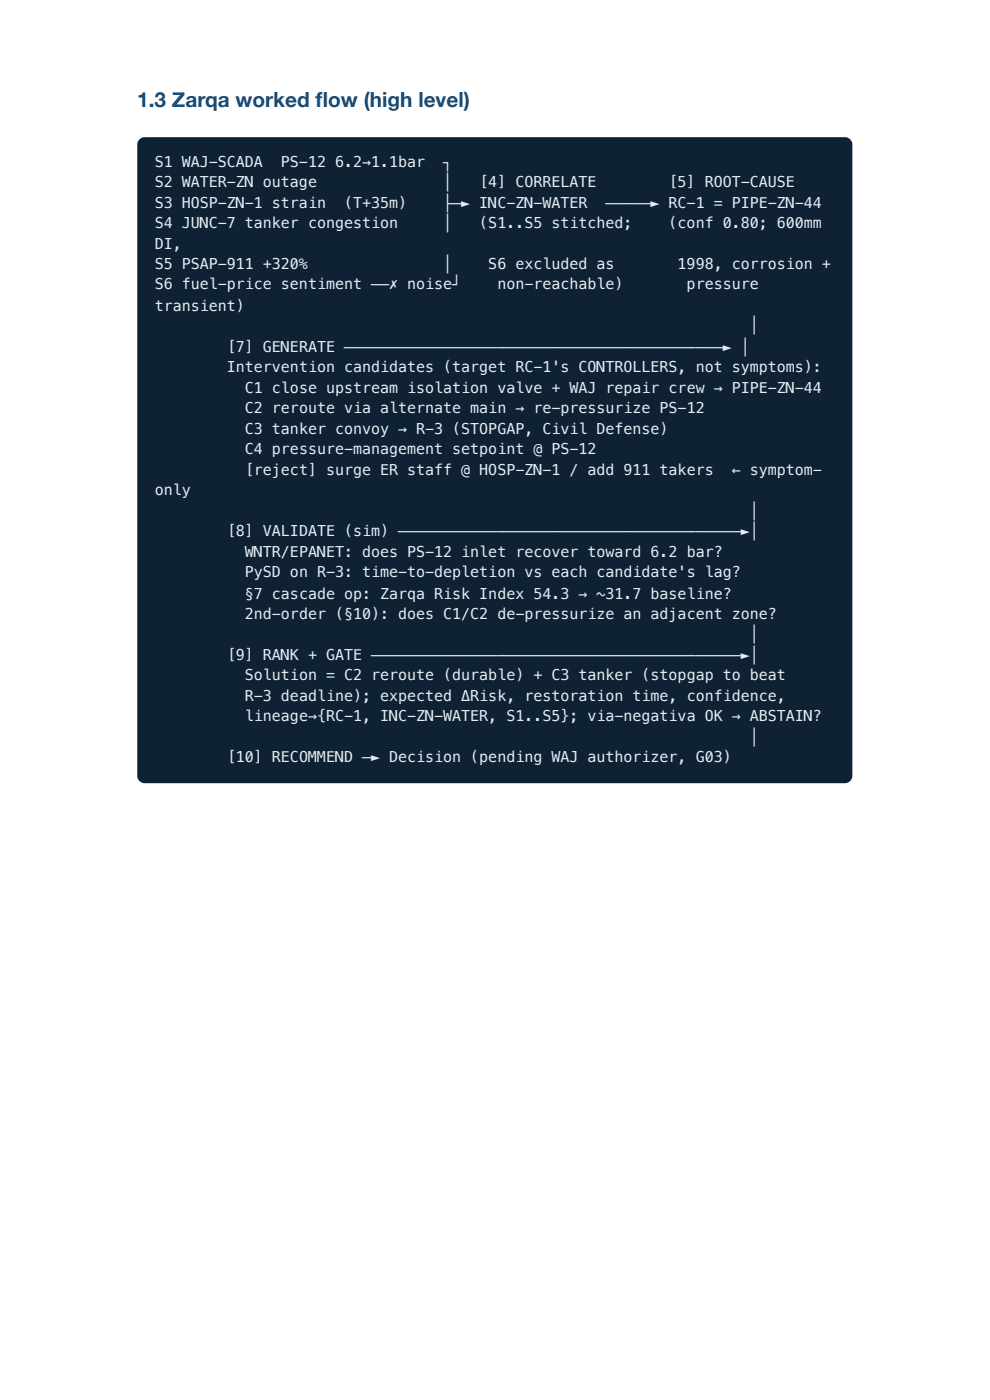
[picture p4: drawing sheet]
<svg xmlns="http://www.w3.org/2000/svg" width="210mm" height="297mm" viewBox="0 0 210 297" stroke-linecap="round" stroke-linejoin="round" font-family="sans-serif">
<defs><g id="words">
<text font-size="4.4" fill="#14507f" x="29.1" y="22.8">1.3 Zarqa worked fl ow (high level)</text>
<g font-size="3.2" fill="#e6edf3">
<text x="32.8" y="35.5">S1 WAJ-SCADA</text>
<text x="59.6" y="35.5">PS-12 6.2→1.1bar</text>
<text x="94" y="35.5">┐</text>
<text x="32.8" y="39.7">S2 WATER-ZN outage</text>
<text x="94" y="39.7">│</text>
<text x="101.6" y="39.7">[4] CORRELATE</text>
<text x="141.8" y="39.7">[5] ROOT-CAUSE</text>
<text x="32.8" y="44.2">S3 HOSP-ZN-1 strain</text>
<text x="72.9" y="44.2">(T+35m)</text>
<text x="94" y="44.2">├─► INC-ZN-WATER</text>
<text x="128.4" y="44.2">─────► RC-1 = PIPE-ZN-44</text>
<text x="32.8" y="48.4">S4 JUNC-7 tanker congestion</text>
<text x="32.8" y="52.9">DI,</text>
<text x="94" y="48.4">│</text>
<text x="101.6" y="48.4">(S1..S5 stitched;</text>
<text x="141.8" y="48.4">(conf 0.80; 600mm</text>
<text x="32.8" y="57.2">S5 PSAP-911 +320%</text>
<text x="94" y="57.2">│</text>
<text x="103.5" y="57.2">S6 excluded as</text>
<text x="143.7" y="57.2">1998, corrosion +</text>
<text x="32.8" y="61.4">S6 fuel-price sentiment ──✗ noise┘</text>
<text x="32.8" y="65.9">transient)</text>
<text x="105.4" y="61.4">non-reachable)</text>
<text x="145.6" y="61.4">pressure</text>
<text x="159" y="70.1">│</text>
<text x="48.1" y="74.6">[7] GENERATE ──────────────────────────────────────────► │</text>
<text x="48.1" y="78.8">Intervention candidates (target RC-1's CONTROLLERS, not symptoms):</text>
<text x="51.9" y="83.3">C1 close upstream isolation valve + WAJ repair crew → PIPE-ZN-44</text>
<text x="51.9" y="87.6">C2 reroute via alternate main → re-pressurize PS-12</text>
<text x="51.9" y="92.1">C3 tanker convoy → R-3 (STOPGAP, Civil Defense)</text>
<text x="51.9" y="96.3">C4 pressure-management setpoint @ PS-12</text>
<text x="51.9" y="100.8">[reject] surge ER staff @ HOSP-ZN-1 / add 911 takers</text>
<text x="155.1" y="100.8">← symptom-</text>
<text x="32.8" y="105">only</text>
<text x="48.1" y="113.8">[8] VALIDATE (sim) ──────────────────────────────────────►│</text>
<text x="159" y="109.5">│</text>
<text x="51.9" y="118.3">WNTR/EPANET: does PS-12 inlet recover toward 6.2 bar?</text>
<text x="51.9" y="122.5">PySD on R-3: time-to-depletion vs each candidate's lag?</text>
<text x="51.9" y="127">§7 cascade op: Zarqa Risk Index 54.3 → ~31.7 baseline?</text>
<text x="51.9" y="131.2">2nd-order (§10): does C1/C2 de-pressurize an adjacent zone?</text>
<text x="159" y="135.5">│</text>
<text x="48.1" y="140">[9] RANK + GATE ─────────────────────────────────────────►│</text>
<text x="51.9" y="144.2">Solution = C2 reroute (durable) + C3 tanker (stopgap to beat</text>
<text x="51.9" y="148.7">R-3 deadline); expected ΔRisk, restoration time, confidence,</text>
<text x="51.9" y="152.9">lineage→{RC-1, INC-ZN-WATER, S1..S5}; via-negativa OK → ABSTAIN?</text>
<text x="48.1" y="161.7">[10] RECOMMEND ─► Decision (pending WAJ authorizer, G03)</text>
<text x="159" y="157.4">│</text>
</g>
</g></defs>
<path d="M29.6 29.6l.5-.4 .6-.1h148.4a1.59 1.59 0 0 1 1.6 1.6v133.9a1.59 1.59 0 0 1-1.6 1.6h-148.4a1.59 1.59 0 0 1-1.6-1.6v-133.9l.1-.6z" fill="#0f2233"/>
<use href="#words"/>
</svg>
